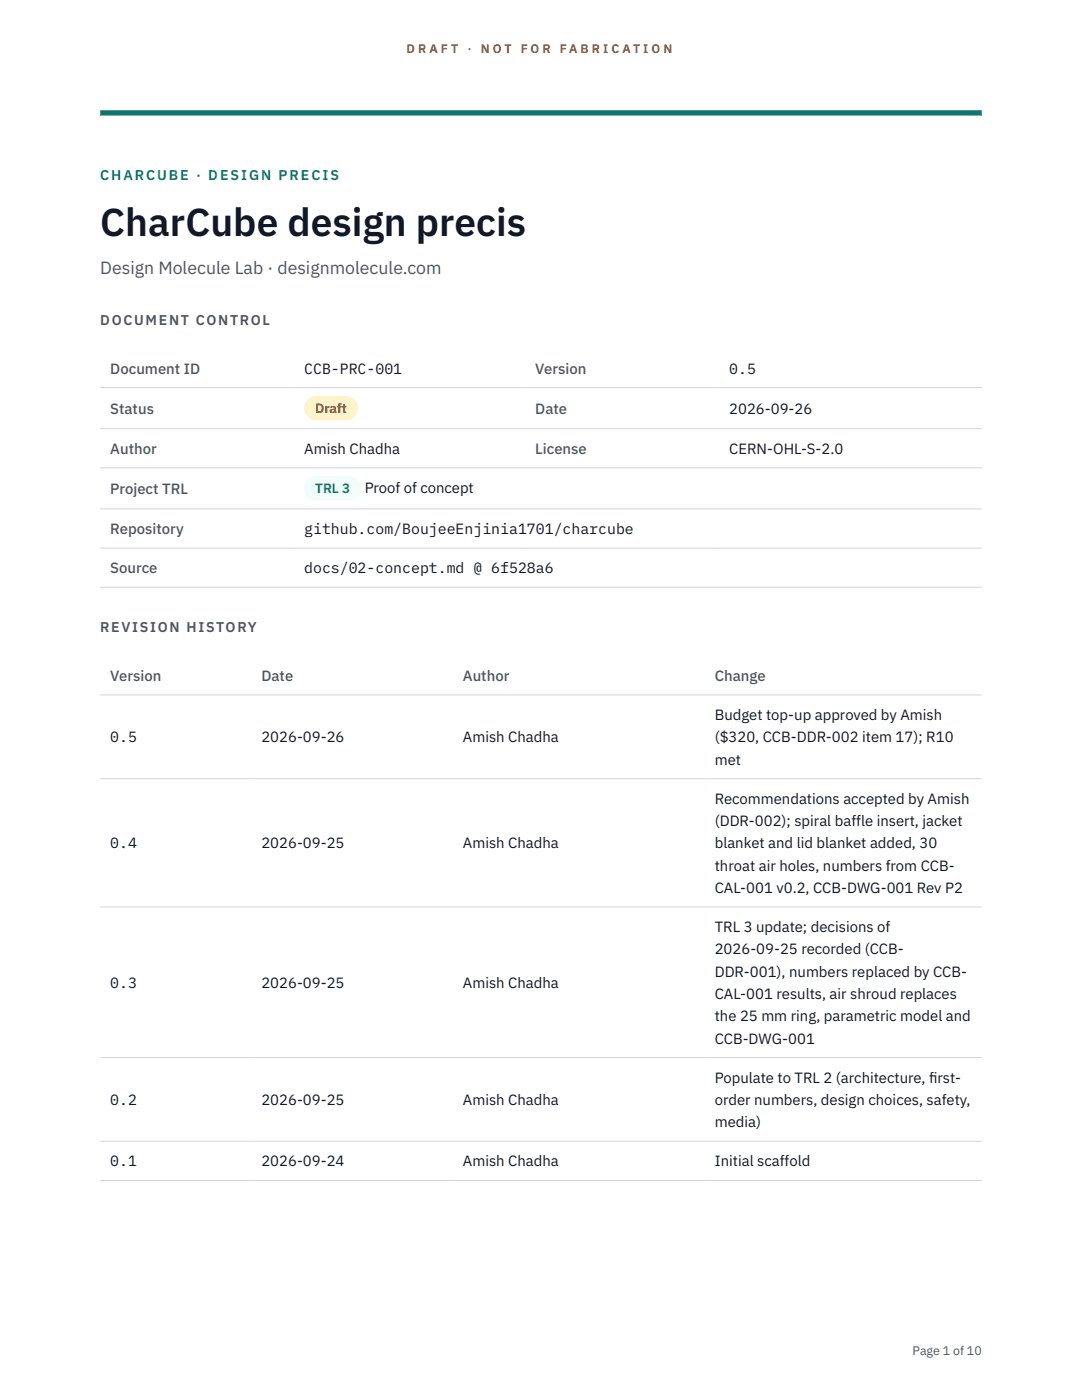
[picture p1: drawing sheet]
<svg xmlns="http://www.w3.org/2000/svg" width="216mm" height="279mm" viewBox="0 0 216 279" stroke-linecap="round" stroke-linejoin="round" font-family="sans-serif">
<defs><g id="words">
<text font-size="7.8" fill="#111827" x="20" y="47.1">CharCube design precis</text>
<text font-size="3.5" fill="#4b5563" x="20" y="54.6">Design Molecule Lab · designmolecule.com</text>
<g font-size="3" fill="#4b5563">
<text x="22" y="74.5">Document ID</text>
<text x="106.8" y="74.5">Version</text>
<text x="22" y="82.6">Status</text>
<text x="106.8" y="82.6">Date</text>
<text x="22" y="90.6">Author</text>
<text x="106.8" y="90.6">License</text>
<text x="22" y="98.6">Project TRL</text>
<text x="22" y="106.6">Repository</text>
<text x="22" y="114.4">Source</text>
<text x="22" y="135.9">Version</text>
<text x="52.2" y="135.9">Date</text>
<text x="92.4" y="135.9">Author</text>
<text x="142.6" y="135.9">Change</text>
</g>
<g font-size="3" fill="#111827">
<text x="60.7" y="74.5">CCB-PRC-001</text>
<text x="145.5" y="74.5">0.5</text>
<text x="145.5" y="82.6">2026-09-26</text>
<text x="60.7" y="90.6">Amish Chadha</text>
<text x="145.5" y="90.6">CERN-OHL-S-2.0</text>
<text x="72.8" y="98.5">Proof of concept</text>
<text x="60.7" y="106.6">github.com/BoujeeEnjinia1701/charcube</text>
<text x="60.7" y="114.4">docs/02-concept.md @ 6f528a6</text>
<text x="142.6" y="143.7">Budget top-up approved by Amish</text>
<text x="22" y="148.2">0.5</text>
<text x="52.2" y="148.2">2026-09-26</text>
<text x="92.4" y="148.2">Amish Chadha</text>
<text x="142.6" y="148.2">($320, CCB-DDR-002 item 17); R10</text>
<text x="142.6" y="152.6">met</text>
<text x="142.6" y="160.4">Recommendations accepted by Amish</text>
<text x="142.6" y="164.9">(DDR-002); spiral baffle insert, jacket</text>
<text x="22" y="169.3">0.4</text>
<text x="52.2" y="169.3">2026-09-25</text>
<text x="92.4" y="169.3">Amish Chadha</text>
<text x="142.6" y="169.3">blanket and lid blanket added, 30</text>
<text x="142.6" y="173.8">throat air holes, numbers from CCB-</text>
<text x="142.6" y="178.2">CAL-001 v0.2, CCB-DWG-001 Rev P2</text>
<text x="142.6" y="186">TRL 3 update; decisions of</text>
<text x="142.6" y="190.5">2026-09-25 recorded (CCB-</text>
<text x="22" y="197.1">0.3</text>
<text x="52.2" y="197.1">2026-09-25</text>
<text x="92.4" y="197.1">Amish Chadha</text>
<text x="142.6" y="194.9">DDR-001), numbers replaced by CCB-</text>
<text x="142.6" y="199.4">CAL-001 results, air shroud replaces</text>
<text x="142.6" y="203.8">the 25 mm ring, parametric model and</text>
<text x="142.6" y="208.3">CCB-DWG-001</text>
<text x="22" y="220.5">0.2</text>
<text x="52.2" y="220.5">2026-09-25</text>
<text x="92.4" y="220.5">Amish Chadha</text>
<text x="142.6" y="216.1">Populate to TRL 2 (architecture, f</text>
<text x="142.6" y="220.5">order numbers, design choices, safety,</text>
<text x="185.4" y="216.1">irst-</text>
<text x="142.6" y="225">media)</text>
<text x="22" y="232.8">0.1</text>
<text x="52.2" y="232.8">2026-09-24</text>
<text x="92.4" y="232.8">Amish Chadha</text>
<text x="142.6" y="232.8">Initial scaffold</text>
</g>
<text font-size="2.8" fill="#0f766e" x="20" y="36">CHARCUBE · DESIGN PRECIS</text>
<g font-size="2.8" fill="#4b5563">
<text x="20" y="64.8">DOCUMENT CONTROL</text>
<text x="20" y="126.2">REVISION HISTORY</text>
</g>
<text font-size="2.7" fill="#92400e" x="62.9" y="82.5">Draft</text>
<text font-size="2.7" fill="#0f766e" x="62.9" y="98.5">TRL 3</text>
<g font-size="2.5" fill="#b45309">
<text x="81.1" y="10.5">D R A F T</text>
<text x="93.3" y="10.5">·</text>
<text x="95.9" y="10.5">N O T</text>
<text x="103.9" y="10.5">F O R</text>
<text x="111.7" y="10.5">F A B R I C A T I O N</text>
</g>
<text font-size="2.5" fill="#4b5563" x="182.1" y="270.3">Page 1 of 10</text>
</g></defs>
<path d="M20 23.1h175.9zM20 22h175.9v1.1h-175.9z" fill-rule="evenodd" fill="#0f766e"/>
<path d="M20 77.3h175.9M20 85.5h175.9M20 93.4h175.9M20 101.6h175.9M20 109.4h175.9M20 117.2h175.9M20 138.7h175.9M20 155.4h175.9M20 181h175.9M20 211.1h175.9M20 227.8h175.9M20 235.6h175.9" fill="none" stroke="#d1d5db" stroke-width=".2"/>
<path d="M60.7 79h10.7v4.9h-10.7z" fill="#fef3c7"/>
<path d="M60.7 95.1h11.4v4.8h-11.4z" fill="#f0fdfa"/>
<use href="#words"/>
</svg>
